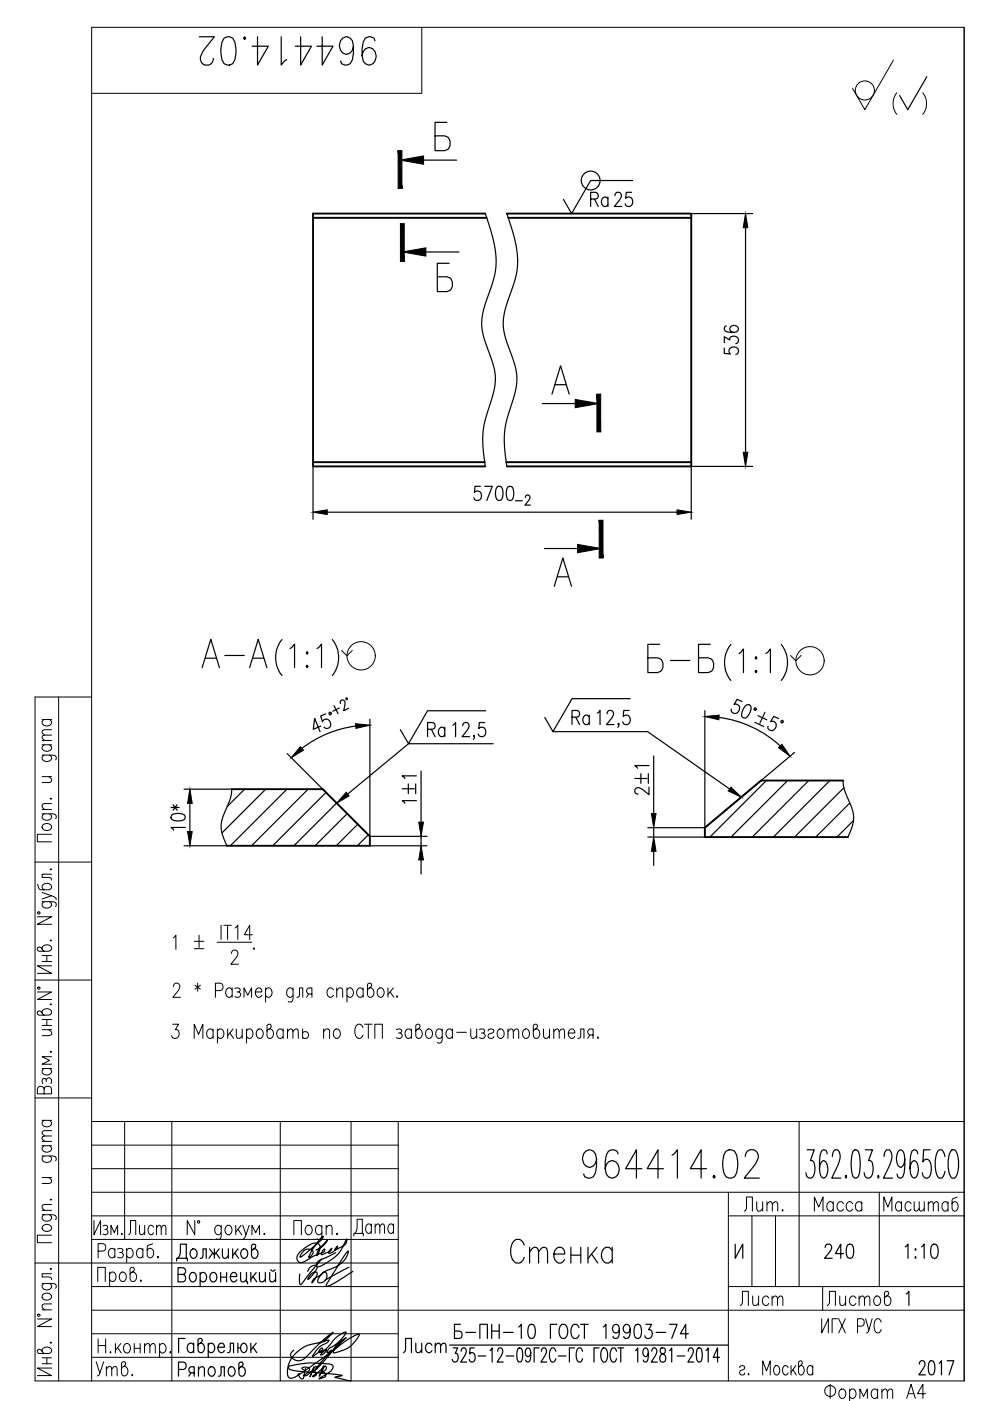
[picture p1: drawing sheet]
<svg xmlns="http://www.w3.org/2000/svg" width="210mm" height="297mm" viewBox="0 0 210 297" stroke-linecap="round" stroke-linejoin="round" font-family="sans-serif">
<defs><g id="words">
<g font-size="10.1">
<text x="40.9" y="15.2">964414.02</text>
<text x="41.6" y="142.9">А-А</text>
<text x="136.2" y="143.9">Б-Б</text>
<text x="122.4" y="251.2">964414.02</text>
</g>
<text font-size="9.3" x="106.9" y="269.2">Стенка</text>
<text font-size="8.4" x="188" y="25.4">( )</text>
<g font-size="7.1">
<text x="73.7" y="263.2">Дата</text>
<text x="173.6" y="298.1">Фоpмат А4</text>
</g>
<g font-size="6.6">
<text x="123.8" y="45.2">Ra</text>
<text x="119.9" y="154.9">Ra</text>
<text x="89.3" y="171.4" transform="rotate(-90 89.3 171.4)">1±1</text>
<text x="138.6" y="169.7" transform="rotate(-90 138.6 169.7)">2±1</text>
<text x="40.2" y="177.1" transform="rotate(-90 40.2 177.1)">10*</text>
<text x="26.1" y="263.2">Лист</text>
<text x="173.6" y="268.1">240</text>
<text x="95.2" y="285">Б-ПН-10 ГОСТ 19903-74</text>
<text x="193.7" y="292.8">2017</text>
</g>
<g font-size="6.2">
<text x="157.3" y="76.6" transform="rotate(-90 157.3 76.6)">536</text>
<text x="99.1" y="107.2">5700</text>
<text x="89.3" y="157.3">Ra</text>
<text x="35.6" y="202.5">1 %%P .</text>
<text x="156.6" y="257.9">Лит.</text>
<text x="171.4" y="257.9">Масса</text>
<text x="186.3" y="257.9">Масштаб</text>
<text x="155.6" y="278">Лист</text>
<text x="174.3" y="278">Листов</text>
<text x="84.3" y="287.9">Лист</text>
<text x="19" y="292.8">Утв.</text>
</g>
<text font-size="5.3" x="107.9" y="108.3">-2</text>
</g></defs>
<path d="M66.4 46.2h36.8M102.9 45.3h-36.5v53.6h36.5M107.5 45.3h39.1v53.6h-39.1M107.8 46.2h38.8M66.4 98h36.4M107.3 98h39.3M49.1 167.3h19.3l10 10v2h-30.3M178.8 165.5h-17.4l-12 10v2h30.4" fill="none" stroke="#000" stroke-width=".4"/>
<g fill="none" stroke="#000" stroke-width=".25">
<path d="M89.8 33.9h7M94.7 25.9h-2.5v6h2.1a1.63 1.63 0 0 0 1.2-1.5 1.63 1.63 0 0 0-1.2-1.6h-2.1M134.1 38.3h-8.9l-4 7-1.7-3M90.3 53.4h7M95.2 55.8h-2.5v6h2.1a1.63 1.63 0 0 0 1.2-1.5 1.63 1.63 0 0 0-1.2-1.6h-2.1M102.9 45.3a30.2 30.2 0 0 1 2.3 10.5l-.1 1.3a35.2 35.2 0 0 1-2.3 7.5 11.6 11.6 0 0 0 .5 9.1l.6 1.6a12.2 12.2 0 0 1 .1 10 24.4 24.4 0 0 0-1.6 6.3 29.9 29.9 0 0 0 .5 7.3M107.5 45.3a29.8 29.8 0 0 1 2.2 10.5v.9a24.9 24.9 0 0 1-2 7.1 11.9 11.9 0 0 0 .2 9.9l.6 1.6a12.2 12.2 0 0 1 .1 10 24.8 24.8 0 0 0-1.6 6.3 29.9 29.9 0 0 0 .5 7.3M133.9 40.8h-1.1l-.1 1.3a.88 .88 0 0 1 1.1-.2 .88 .88 0 0 1 .4 1 .82 .82 0 0 1-.7 .9 .82 .82 0 0 1-1-.6M146.6 45.3h13M158.1 48.3v47.6M66.4 98.9v11.2M115 85.6h7"/>
<path d="M117 83.6l1.9-6 1.8 6M117.7 81.6h2.3M159.6 98.9h-13v11.2M69.4 108.6h74.2M115.4 116.3h7M61.5 137.5l1-.9v4.9M65.1 138.2l.2 .3-.2 .2-.2-.2zM67.2 137.5l1-.9v4.9M70.5 135.6a6 6 0 0 1 0 7.6M117.5 124.3l1.8-6 1.9 6M118.2 122.3h2.3M156.7 138.6l.9-1v5"/>
<path d="M160.3 139.3l.2 .2-.2 .2-.2-.2zM162.4 138.6l.9-1v5M165.6 136.6a6 6 0 0 1 0 7.7M60.9 159.8l7.5 7.5M65.1 141.1l.2 .2-.2 .2-.2-.2zM68 154l-1.6 .6 .3-2.3 1.2 2.8M69 151.4l-1 .4 .4 1.2a.88 .88 0 0 1 .9-.5 .88 .88 0 0 1 .8 .8 .82 .82 0 0 1-.3 1 .82 .82 0 0 1-1.1-.2M69.9 151l.3 .2-.1 .3-.3-.1zM70.8 149.6l.9 1.7M71.9 150.1l-1.3 .7M72.2 149.2l.1-.7 .4-.1 .3 .2 .2 .8-.3 1.3 1-.5M73.4 148l.2 .1v.2l-.3-.1z"/>
<path d="M75.4 153.9a23.6 23.6 0 0 0-11.4 4.8M78.4 152.5v24.8h12.1M98.1 153.9l.2-.6 .7-.1a.93 .93 0 0 1 .1 1.6l-1.1 1.4h1.6M100.6 156l-.1 .2-.1-.2 .1-.1a.65 .65 0 0 1-.1 .9M102.8 153.2h-1.2l-.1 1.3a.87 .87 0 0 1 1.1-.2 .87 .87 0 0 1 .4 1 .82 .82 0 0 1-.7 .9 .82 .82 0 0 1-.9-.6M103 150.7h-12.3l-4.1 7-1.7-3M104.6 157.7h-18l-12.9 10.7M117.2 155.1h20.1l17.4 12.2M128.7 151.3l.2-.5 .7-.2a.93 .93 0 0 1 .1 1.6l-1.1 1.4h1.6M131.2 153.5l-.1 .1v-.3a.64 .64 0 0 1-.1 .9M133.4 150.6h-1.2l-.1 1.3a.87 .87 0 0 1 1.1-.2 .87 .87 0 0 1 .4 1.1 .82 .82 0 0 1-.6 .8 .82 .82 0 0 1-1-.5M133.6 148.1h-12.3l-4.1 7-1.7-3"/>
<path d="M149.4 150.7v24.8M152.4 152.1a23.6 23.6 0 0 1 13 6.1M157.3 148.7l-1-.4-.7 1.1a.88 .88 0 0 1 1.1 .3 .88 .88 0 0 1-.1 1.1 .82 .82 0 0 1-1 .5 .82 .82 0 0 1-.5-.9M158 149.7l.4-.3 .6 .1a1.46 1.46 0 0 1-.1 1.8l-.8 .9-.6-.1a1.46 1.46 0 0 1 .1-1.8zM160 150.1l.3 .1-.1 .4-.3-.2zM160.1 153.2l1.8 .8M160.3 142.1l.2 .3-.2 .2-.2-.2zM160.7 151.7l1.9 .9M162.2 151l-1.1 2.3M165.1 152.4l-1-.5-.7 1.1a.97 .97 0 0 1 1.2 1.1 .97 .97 0 0 1-1.5 .6l-.3-.2v-.5M165.7 152.7l.3 .2-.1 .3-.3-.1zM168.5 159.5l-19.1 16"/>
<path d="M39 167.3h10.1a9.6 9.6 0 0 1-1.3 4.5 6.6 6.6 0 0 0 0 6.8l.3 .7h-9.1M51.9 167.3l-3.7 3.7M56.3 167.3l-9.2 9.3M60.8 167.3l-12 12M65.3 167.3l-12 12M69.1 168l-11.3 11.3M71.4 170.3l-9.1 9M73.6 172.5l-6.8 6.8M75.9 174.7l-4.6 4.6M78.1 177l-2.3 2.3M78.4 179.3h12.1M89.3 163.5v10.8"/>
<path d="M89.3 177.3v2M137.4 177.5h12M137.4 175.5h12M138.6 160.3v12.2M138.6 175.5v2M162.5 165.5l-12 12M167 165.5l-12 12M171.5 165.5l-12 12M176 165.5l-12 12M178.8 165.5a9.6 9.6 0 0 0 1.3 4.5 6.7 6.7 0 0 1 0 6.7l-.3 .8M178.9 167l-10.4 10.5M180.2 170.3l-7.2 7.2"/>
<path d="M181 174l-3.6 3.5M89.3 182.3v3M138.6 180.5v3M171.1 243.8h1.5l-.8 2.3h.4a3.2 3.2 0 0 1 .2 3.4l-.4 .3h-.5l-.4-.3-.2-.9M175.4 244.6l-.2-.5-.4-.3h-.2l-.4 .3a10.6 10.6 0 0 0-.3 4.8l.3 .6 .5 .3a2.35 2.35 0 0 0 .7-2.9l-.3-.5-.5-.3-.4 .3-.3 .5-.2 .9M176.5 245.2a1.7 1.7 0 0 1 .5-1.4h.6a1.98 1.98 0 0 1 .4 2.3l-1.6 3.7h1.9M179.4 249.2l.1 .3-.1 .3-.2-.3zM180.9 244.1l.4-.3 .7 .3a8.9 8.9 0 0 1 0 5.4l-.4 .3-.7-.3a9.1 9.1 0 0 1 0-5.4zM183.5 243.8h1.5l-.8 2.3h.4a3.2 3.2 0 0 1 .1 3.4l-.4 .3h-.4l-.4-.3-.3-.9M186.2 249.2l.2 .3-.2 .3-.1-.3zM187.5 245.2a1.7 1.7 0 0 1 .5-1.4h.6a1.98 1.98 0 0 1 .4 2.3l-1.7 3.7h1.9M191.8 245.8l-.4 1.4-.5 .3a2.37 2.37 0 0 1-.7-2.9l.3-.5 .4-.3 .5 .3a8 8 0 0 1 0 5.4l-.7 .3-.4-.3-.1-.6"/>
<path d="M194.6 244.6l-.2-.5-.4-.3-.6 .3a10.6 10.6 0 0 0-.3 4.8l.3 .6 .5 .3a2.35 2.35 0 0 0 .7-2.9l-.3-.5-.5-.3-.4 .3-.3 .5-.2 .9M197.2 243.8h-1.4l-.1 2.6 .5-.6h.4a2.24 2.24 0 0 1 .9 2.3l-.4 1.4-.5 .3h-.4l-.4-.3-.3-.9M200.4 245.2l-.2-.6a.98 .98 0 0 0-1.1-.8 5.6 5.6 0 0 0 0 6 1.22 1.22 0 0 0 1.3-1.4M201.9 243.8a1.22 1.22 0 0 1 1.2 1.4 5.3 5.3 0 0 1-.7 4.6 1.22 1.22 0 0 1-1.2-1.4 5.3 5.3 0 0 1 .7-4.6zM37.4 267.4v-.6h2.3v.6M37.7 266.8a3.1 3.1 0 0 0 .5-3h1.3v3M37.8 270.2h1a.82 .82 0 0 1 .6 .8 .82 .82 0 0 1-.6 .8h-1v-3h1a.73 .73 0 0 1 .6 .7 .73 .73 0 0 1-.6 .7M40.5 269.9a.64 .64 0 0 1 1 .3 1.01 1.01 0 0 1-.8 1.6 1.19 1.19 0 0 1-.2-1.9zM40.6 264.9l.3-.1a1 1 0 0 1 .9 1 1 1 0 0 1-.9 1 1.18 1.18 0 0 1-.3-1.9zM42.4 270.2a.66 .66 0 0 1 .7-.4 .66 .66 0 0 1 .6 .4 1.01 1.01 0 0 1-.8 1.6l-.5-.4M42.4 269.8v3M42.5 266.8l.4-.2 .1-1.8h.7v2"/>
<path d="M44.4 264.8l1 1.3 1.1-1.3M44.8 269.9a.65 .65 0 0 1 1.1 .3 1.01 1.01 0 0 1-.8 1.6 1.19 1.19 0 0 1-.3-1.9zM45.1 265.6l-.8 1.2M45.4 264.8v2M45.8 265.6l.8 1.2M46.8 270.8h1.2M46.8 269.8v2M47.2 264.8l.1 1.8 .5 .2 .6-.6M48 269.8v2M48.4 264.8v2M48.8 270.6h1.4a.67 .67 0 0 0-.4-.8 .67 .67 0 0 0-.9 .4 1.01 1.01 0 0 0 .9 1.6l.4-.4M49.3 264.8v2"/>
<path d="M49.8 265.6l.8 1.2M50.5 264.8l-1.2 1.4M51 269.8l.1 1.8 .6 .2 .6-.6M51.4 264.9l.2-.1a1 1 0 0 1 .9 1 1 1 0 0 1-.9 1 1.18 1.18 0 0 1-.2-1.9zM52.3 269.8v2h.2v.4M53.2 269.8v2M53.6 270.6l.8 1.2M53.8 264.8a1 1 0 0 1 .9 1 1 1 0 0 1-.9 1l-.5-.6v-2.1l.4-.3h.3l.2 .4-.1 .3-.8 .7M54.3 269.8l-1.1 1.4M55 269.8l.1 1.8 .6 .2 .6-.6M56.3 269.8v2M57.2 269.8l.1 1.8 .6 .2 .5-.6"/>
<path d="M57.4 269.2a.5 .5 0 0 0 .5 .3 .5 .5 0 0 0 .4-.3M58.4 269.8v2M64.4 265.2a1.22 1.22 0 0 1 2 .3l-.2 .5a.69 .69 0 0 1-.7 .6 10.7 10.7 0 0 1 3-4.5l-.4 .9-3.6 3-.9 .6 .2-.7zM65.2 269.6a1.5 1.5 0 0 1 2-1.2 4.2 4.2 0 0 1-1.9 2.9 1.81 1.81 0 0 1 1.9-1.5 2.8 2.8 0 0 1-1.1 2.2l.5-.9 1.2-.7 1-.8a1.26 1.26 0 0 1 .5 1.4 1.26 1.26 0 0 1-1.1 .9 .56 .56 0 0 1-.8-.1 .56 .56 0 0 1 .1-.8l.8-1 .9-.6a6.6 6.6 0 0 0 4.5-3.4l.1-.8-1 1.3-3.4 5.5-.2 .4 .1 .3a11.2 11.2 0 0 0 4-2.2l1.5-.9M67 265a4.6 4.6 0 0 0 2.4-2l-.2 .2a5 5 0 0 0-2.1 3 2.42 2.42 0 0 0 .6-2.3 1.76 1.76 0 0 0-2.3 .2l-.7 .4a2.95 2.95 0 0 0-1.7 2.3 .94 .94 0 0 0 .5 .9 .94 .94 0 0 0 1-.2l2.1-1.2 1.9-.8 .3-.3v-.4l-.3 .2-.4 .7a.2 .2 0 0 0 .1 .3 .2 .2 0 0 0 .3 0l1.4-.6 .5-.7-.7 .7a.25 .25 0 0 0 .1 .4 .25 .25 0 0 0 .3-.1l1.1-.8 .3-.7-.5 .9 1.5-.8a1.37 1.37 0 0 0 1-1.6v.1a9 9 0 0 1-6.3 5.8l-.1-.3a1.73 1.73 0 0 1 1.6-1.5l2.5-1.2M68.3 266.9l-4.6 5.5-.2-.8 .1-1.5M74 268.7l-5.1 2.7M155.9 263.8v3l1.6-3v3M191.9 264.4l.6-.6v3M192.1 274.4l.6-.6v3M194.1 264.8l.1 .1-.1 .2-.1-.2zM194.1 266.5l.1 .1-.1 .2-.1-.2z"/>
<path d="M195.4 264.4l.5-.6v3M197.7 263.9l.5-.1a1.46 1.46 0 0 1 .7 1.7l-.3 1.1-.6 .2a1.44 1.44 0 0 1-.7-1.7zM37.8 290.4h1.1a.81 .81 0 0 0 .6-.8 .81 .81 0 0 0-.6-.8h-1.1v3M39.2 283.8h-1.3v3M40.5 291.1l-.5 .7M41.1 285.2a.67 .67 0 0 0-.7-.4 .67 .67 0 0 0-.6 .4 .91 .91 0 0 0 0 1.1 .91 .91 0 0 0 1 .3l.3-.3M41.1 284.8v2M41.2 291.1h-.7l-.3-.2a.67 .67 0 0 1 .3-1.1h.7v2M42.1 290.4l.6-.6 .5 .1 .1 1.9M42.1 289.8v2M42.4 284.8a1 1 0 0 1 1 1 1 1 0 0 1-1 1l-.4-.6v-2.1l.3-.3h.4l.2 .4-.1 .3-.8 .7M44.2 285.2a.66 .66 0 0 1 .6-.4 .66 .66 0 0 1 .6 .4 1.01 1.01 0 0 1-.8 1.6l-.4-.5"/>
<path d="M44.2 284.8v3M44.5 289.9l.2-.1a1 1 0 0 1 .9 1 1 1 0 0 1-.9 1 1.17 1.17 0 0 1-.2-1.9zM46.2 285.6h1.4a.67 .67 0 0 0-.4-.8 .67 .67 0 0 0-.9 .4 1.01 1.01 0 0 0 .8 1.6l.5-.5M46.3 291.8l.5-.2 .1-1.8h.7v2M48.3 286.8l.4-.2 .1-1.8h.7v2M48.7 289.9a.8 .8 0 0 1 .9 .1 .8 .8 0 0 1 .2 .9 .8 .8 0 0 1-.9 .9 1.18 1.18 0 0 1-.2-1.9zM50.4 285.8h.6a.86 .86 0 0 1 .8-1 1.08 1.08 0 0 1 .6 1.1 1.08 1.08 0 0 1-.8 .9 .97 .97 0 0 1-.6-1M50.4 284.8v2M51.1 289.8a1 1 0 0 1 .9 1 1 1 0 0 1-.9 1l-.4-.6v-2.1l.3-.3h.3l.3 .4-.2 .3-.7 .7M53.2 284.8v2M53.6 285.6l.8 1.2M54.3 284.8l-1.1 1.4"/>
<path d="M64.4 290.4l-.4-.2a.97 .97 0 0 1 1.6 .2l-.5 .7-.8 .5 .1 .1a2.35 2.35 0 0 0 2.1-1.6v-.2l-.8 2 .3-.7a2.16 2.16 0 0 1 1-1.5l.2 .1a.86 .86 0 0 1-.8 .9 .61 .61 0 0 1 .7 .6 .61 .61 0 0 1-.8 .6v-.1a6.8 6.8 0 0 0 2.4-2.2l-1.1 2.2 1.2-2a.31 .31 0 0 1 .4 0 .31 .31 0 0 1 0 .5l-.6 .4-.5 .1 .6 .2 .2 .2a.54 .54 0 0 1 .1 .6 .54 .54 0 0 1-.5 .3l-.9 .3 2.5-1.6 .4-.6a.67 .67 0 0 0 0-.8 .67 .67 0 0 0-.8-.2 19.3 19.3 0 0 0-8.5 .5 .51 .51 0 0 0 .6 .8l1.6 .3 9 .8 .1 .1-1.5 .3 3.4 .8M64.7 290.1l-.2 1.6a.54 .54 0 0 1-.4 .7l-.4-.2-.5-.7 .3-.3M67.9 284.7l1.8-.5-.3 .4a5.6 5.6 0 0 0-3.1 3l1.8-1.2a.27 .27 0 0 0 .4-.3 .27 .27 0 0 0-.4-.3l-.5 .9a.36 .36 0 0 0 .6-.1l1-.5a1.35 1.35 0 0 1-1.2 1.2l1.5-1.7a7.6 7.6 0 0 1 3.8-3.2l.1 .1a9 9 0 0 1-3.7 3.5l-.3 .8 .9-.5-2.6 2.9-.9 1.3 1.4-1.3 2-2.4a8.3 8.3 0 0 1 3.2-3.2l-.1 .1a11.1 11.1 0 0 0-2.7 3l.1 .1a6.1 6.1 0 0 0 5.4-3.9 10.3 10.3 0 0 0-4.1 2.4l-7.2 5.2-2.5 1.6a.9 .9 0 0 1-1 0 .9 .9 0 0 1-.4-1 6.8 6.8 0 0 1 6.6-6.4 5.9 5.9 0 0 0 3.1-2.3l-.1 .1a51.4 51.4 0 0 0-6.2 5.7 1.7 1.7 0 0 1-2.7-1.2l.7-.7M95.3 285.2h59.1M97.8 286.5l.1-.4a.62 .62 0 0 1 .9-.1 .62 .62 0 0 1 0 .9l-1.1 1.9h1.2M100.6 285.8h-.9l-.1 1.3a.58 .58 0 0 1 .6-.3 .58 .58 0 0 1 .5 .4 1.01 1.01 0 0 1-.8 1.6l-.2-.2-.2-.4M101.4 287.5h1.6M103.9 286.3l.4-.5v3M105.5 286.5l.1-.4 .3-.3h.3l.3 .3a1.36 1.36 0 0 1-.2 1.3l-.9 1.4h1.3M107.3 287.5h1.6M109.8 285.9l.5-.1a1.65 1.65 0 0 1 .5 1.7l-.2 1.1-.5 .2a1.6 1.6 0 0 1-.5-1.7zM112.5 286.8l-.1 .4-.4 .4a1.01 1.01 0 0 1-.6-.9 1.01 1.01 0 0 1 .6-.9l.3 .1a3.2 3.2 0 0 1 0 2.7l-.5 .2-.3-.2v-.3"/>
<path d="M114.3 285.8h-1v3M114.8 286.5l.1-.4a.62 .62 0 0 1 .9-.1 .62 .62 0 0 1 0 .9l-1.1 1.9h1.3M117.8 286.5a.64 .64 0 0 0-.6-.7 .64 .64 0 0 0-.6 .7v1.6a.63 .63 0 0 0 .3 .6 .63 .63 0 0 0 .7-.1l.2-.5M118.4 287.5h1.6M121.8 285.8h-1.1v3M123.5 286.5a.64 .64 0 0 0-.6-.7 .64 .64 0 0 0-.6 .7v1.6a.63 .63 0 0 0 .3 .6 .63 .63 0 0 0 .6-.1l.3-.5M127 285.8h-1.1v3M127.7 285.9l.2-.1a.89 .89 0 0 1 .9 1.1 2.06 2.06 0 0 1-.5 1.9 .71 .71 0 0 1-.8-.7l-.1-1.2zM130.7 286.5l-.1-.3a.63 .63 0 0 0-.7-.4 2.27 2.27 0 0 0 0 3 .71 .71 0 0 0 .8-.7M131.6 285.8v3M134.8 286.3l.4-.5v3M137.5 286.8l-.1 .4-.5 .4a1 1 0 0 1-.6-.9 1 1 0 0 1 .6-.9l.3 .1a3.1 3.1 0 0 1 0 2.7l-.5 .2-.2-.2-.1-.3"/>
<path d="M138.2 286.5l.1-.4a.62 .62 0 0 1 .9-.1 .62 .62 0 0 1 0 .9l-1.1 1.9h1.3M140.1 285.9a.76 .76 0 0 0 .5 1.2 .88 .88 0 0 1 .6 .9 .88 .88 0 0 1-.9 .8 1.01 1.01 0 0 1-.4-1.1 1.01 1.01 0 0 1 .9-.8 .62 .62 0 0 0 .2-.9 .62 .62 0 0 0-.9-.1zM142 286.3l.4-.5v3M143.6 287.5h1.6M145.9 286.5l.1-.4 .3-.3h.3l.3 .3a1.36 1.36 0 0 1-.2 1.3l-.9 1.4h1.3M147.9 285.9l.5-.1a1.65 1.65 0 0 1 .5 1.7l-.3 1.1-.4 .2a1.6 1.6 0 0 1-.6-1.7zM149.7 286.3l.5-.5v3M152.6 287.8h-1.4l.9-2v3"/>
<circle cx="125.2" cy="38.3" r="2"/>
</g>
<g fill="#000" stroke="#000" stroke-width=".21">
<path d="M84.8 33.9l5-.8v1.7zM85.3 53.4l5-.9v1.8zM158.1 45.3l.5 3h-1zM122 84.7l5 .9-5 .8zM157.6 95.9h1l-.5 3zM66.4 108.6l3-.5v1zM122.4 115.4l5 .9-5 .9zM143.6 108.1l3 .5-3 .5zM63.7 158.3l.6 .7-2.5 1.7zM75.4 153.4l3 .4-2.9 .6zM149.4 151.9l3.1-.3-.1 1zM165.1 158.5l.7-.7 1.7 2.5z"/>
<path d="M40.3 167.3l.5 3h-1zM73.4 168l.6 .8-2.6 1.5zM88.8 174.3h1l-.5 3zM138.1 172.5h1l-.5 3zM155 166.9l2.2 2.1-2.8-1.3zM89.3 179.3l.5 3h-1zM138.6 177.5l.5 3h-1z"/>
<path d="M84.4 31.9l.8 8v-8zM84.4 31.9l.8 8h-.8z"/>
<path d="M84.9 47.4l.8 8v-8zM84.9 47.4l.8 8h-.8z"/>
<path d="M126.6 83.6l.8 8v-8zM126.6 83.6l.8 8h-.8z"/>
<path d="M127 110.3l.8 8v-8zM127 110.3l.8 8h-.8z"/>
</g>
<g fill="none" stroke="#000" stroke-width=".21">
<path d="M89.4 5.8v14h-70M189.4 12.7l-6 10.5-2.6-4.4M204.4 5.8v287M72.4 137.9l1.2 1.2 1.1-1.2M167.6 139l1.1 1.1 1.2-1.1M8.9 157.9h2M8.9 157h2M8.9 152.5h2M9.4 157.9a.67 .67 0 0 0-.5 .6 .67 .67 0 0 0 .5 .7 1.01 1.01 0 0 0 1.5-.8l-.4-.5M9.4 152.5a.67 .67 0 0 0-.5 .7 .67 .67 0 0 0 .5 .6 1.01 1.01 0 0 0 1.5-.8l-.4-.5M10.9 155.9l-1.8 .1-.2 .4 .6 .6M10.9 154.7l-1.8 .1-.2 .5 .6 .6"/>
<path d="M12.4 147.8v145M19.4 147.8h-12v145h197M8.9 172.5l2.7 .2a.59 .59 0 0 1 .2 .9M8.9 160.1l2.7 .1a.59 .59 0 0 1 .2 .9M8.9 171.6h2M8.9 164.7h2M9.1 174.9a1.07 1.07 0 0 1 1.1-.3 1.07 1.07 0 0 1 .7 .9 1.06 1.06 0 0 1-1.1 .6 1.06 1.06 0 0 1-.9-.9zM9.4 172.5l-.2 .2a.59 .59 0 0 0-.1 .9 1.07 1.07 0 0 0 1.1 .3 1.07 1.07 0 0 0 .7-.9l-.4-.5M9.4 160.1l-.2 .1a.59 .59 0 0 0-.1 .9 1.07 1.07 0 0 0 1.1 .3 1.07 1.07 0 0 0 .7-.9l-.4-.4M10.4 164.7l.5 .5-.1 .6-1.9 .1M10.6 169.3h.3l-.1 .2zM10.9 176.9h-3v1.6h3"/>
<path d="M10.9 170.4l-1.8 .1-.2 .6 .6 .5M7.4 182.8h12M7.9 194.4h3l-3 1.6h3M7.9 187.5l.5 1 2 .2a.64 .64 0 0 0 .6-.6 .64 .64 0 0 0-.5-.7 .91 .91 0 0 0-1.1 0 .91 .91 0 0 0-.3 1l.3 .3M8 193.4h.4v.3h-.4zM8.9 191.2l2.7 .1 .3 .3-.1 .6M8.9 189.2l2 .7-2 .7M9.4 191.2l-.3 .2a.65 .65 0 0 0 .3 1 1.01 1.01 0 0 0 1.5-.8l-.4-.4M10.6 199.4l.2-.1 .1 .1-.1 .1zM10.6 184.3l.2-.1 .1 .1-.1 .1zM10.9 189.9l.9 .5 .1 .3M10.9 185.3h-2v.7l1.9 .1 .1 .5"/>
<path d="M7.4 207.8h12M7.9 210.3h3l-3 1.6h3M8 209.3h.4v.4h-.4zM8.9 201.2a1 1 0 0 1 1-.9 1 1 0 0 1 1 .9l-.5 .5h-2.2l-.3-.4v-.3l.5-.2 .2 .1 .8 .8M8.9 214.8a1 1 0 0 1 1-.9 1 1 0 0 1 1 .9l-.5 .4h-2.2l-.3-.3v-.3l.5-.3 .2 .1 .8 .8M8.9 202.6h2M8.9 203.9h2M8.9 218.3h2M8.9 216.2h2M8.9 217.4h2M9.9 202.6v1.3M9.9 216.2v1.2"/>
<path d="M10.4 218.3l.5 .6-.1 .6-1.9 .1M10.6 212.9h.3l-.1 .2zM10.9 204.8h-3l3 1.6h-3M36.6 217.2h1.3l-.7 1.1a.9 .9 0 0 1 .7 1.2 .9 .9 0 0 1-1.4 .4l-.1-.3M36.8 209.2l.2-.6 .7-.1a.93 .93 0 0 1 .1 1.5l-1.1 1.5h1.5M41.3 208.9l1.2 .8M41.9 208.5v1.7M42.5 208.9l-1.2 .8M45.2 218.6a.66 .66 0 0 0-.6-.5 .66 .66 0 0 0-.7 .5 .9 .9 0 0 0 0 1.1 .9 .9 0 0 0 1.1 .3l.2-.3M45.2 218.2v2M45.7 210h1a.81 .81 0 0 0 .6-.8 .81 .81 0 0 0-.6-.7h-1v3M46.1 218.6a.67 .67 0 0 1 .6-.5 .67 .67 0 0 1 .7 .5 1.01 1.01 0 0 1-.8 1.6l-.5-.5"/>
<path d="M46.1 218.2v3M48.3 218.2v2M48.7 219l.8 1.2M49.2 209.9l-.4-.4a1 1 0 0 0-1 1 1 1 0 0 0 1 1l.4-.5M49.2 209.5v2M49.4 218.2l-1.1 1.4M49.8 209.6a.71 .71 0 0 1 1.1 .3l-.1 .3-.6 .1M50.1 218.2l.1 1.8 .6 .2 .6-.6M50.6 210.3a.58 .58 0 0 1 .5 .6 .58 .58 0 0 1-.5 .6l-.8-.2M51.4 218.2v2M51.7 211.5v-2l.8 1.5 .8-1.5v2M52.3 218.6a.67 .67 0 0 1 .6-.5 .67 .67 0 0 1 .6 .5 1.01 1.01 0 0 1-.8 1.6l-.4-.5"/>
<path d="M52.3 218.2v3M54.1 210.3h1.4a.67 .67 0 0 0-.4-.8 .67 .67 0 0 0-.8 .4 1 1 0 0 0 .8 1.6l.4-.5M54.7 218.3a.64 .64 0 0 1 1 .3 1.01 1.01 0 0 1-.8 1.6 1.18 1.18 0 0 1-.2-1.9zM56.3 209.9l.2-.3a.8 .8 0 0 1 1 .1 .8 .8 0 0 1 .2 .9 .82 .82 0 0 1-.9 .9l-.5-.5M56.3 209.5v2.9M57.1 218.2a1 1 0 0 1 .9 1 1 1 0 0 1-.9 1l-.5-.6v-2.2l.4-.2h.3l.2 .4-.1 .3-.8 .7M60 218.6a.67 .67 0 0 0-.6-.5 .67 .67 0 0 0-.6 .5 .91 .91 0 0 0-.1 1.1 .91 .91 0 0 0 1.1 .3l.2-.3M60 218.2v2M61 218.7l.5-.5 .5 .1 .1 1.9M61 218.2v2M62.1 218.7l.6-.5 .4 .1 .1 1.9M62.1 209.9l-.4-.4a1 1 0 0 0-.9 1 1 1 0 0 0 .9 1l.4-.5"/>
<path d="M62.1 209.5l-.1 2.7-.3 .2-.6-.1M62.9 211.5l.5-.2 .1-1.8h.7v2M64.2 219a.73 .73 0 0 1 1.1 0 .73 .73 0 0 1-.4 1.2h-.4l-.3-.3M64.2 218.2v2M65.4 210.7l-.4 .8M66.1 210.7h-.7l-.2-.1a.67 .67 0 0 1 .2-1.1h.7v2M68.6 218.7l.6-.5 .6 .1 .1 1.9M68.6 218.2v2M70.7 209.9l-.4-.4a1 1 0 0 0-1 1 1 1 0 0 0 1 1l.4-.5M71 218.3a.64 .64 0 0 1 1 .3 1.01 1.01 0 0 1-.8 1.6 1.18 1.18 0 0 1-.2-1.9zM71.4 210l.6-.5 .5 .1 .2 1.9M71.4 209.5v2"/>
<path d="M73.6 209.9l.4-.4a1 1 0 0 1 1 1 1 1 0 0 1-1 1l-.4-.5M73.6 209.5v2.9M77 217.9a.8 .8 0 0 0-.8-.8 .8 .8 0 0 0-.8 .8 1.89 1.89 0 0 0 .5 2.3 .85 .85 0 0 0 1.1-.8M77 209.9l-.5-.4a1 1 0 0 0-.9 1 1 1 0 0 0 .9 1l.5-.5M77 209.5v2M77.3 217.2h1.6M78.1 217.2v3M78.4 209.5a1 1 0 0 1 .9 1 1 1 0 0 1-.9 1l-.5-.6v-2.2l.4-.2h.3l.2 .4-.1 .3-.8 .7M80.3 209.6a.8 .8 0 0 1 .9 .1 .8 .8 0 0 1 .2 .9 .82 .82 0 0 1-.9 .9 1.18 1.18 0 0 1-.2-1.9zM82.3 209.5v2M82.7 210.3l.8 1.2M83.4 209.5l-1.1 1.4"/>
<path d="M84 218.3a.73 .73 0 0 1 1.2 .3l-.4 .4h-.3M84.2 211.2l.1 .1-.1 .2-.1-.2zM84.8 219a.58 .58 0 0 1 .5 .6 .58 .58 0 0 1-.5 .6l-.8-.2M87.2 218.6a.67 .67 0 0 0-.6-.5 .67 .67 0 0 0-.6 .5 .91 .91 0 0 0-.1 1.1 .91 .91 0 0 0 1.1 .3l.2-.3M87.2 218.2v2M88.6 218.2a1 1 0 0 1 .9 1 1 1 0 0 1-.9 1l-.4-.6v-2.2l.3-.2h.3l.3 .4-.1 .3-.8 .7M90.6 218.3a.65 .65 0 0 1 1 .3 1.01 1.01 0 0 1-.8 1.6 1.19 1.19 0 0 1-.2-1.9zM93.8 218.6l-.2-.2a.59 .59 0 0 0-.9-.1 1.07 1.07 0 0 0-.3 1.1 1.07 1.07 0 0 0 .9 .8l.5-.5M93.8 218.2l-.2 2.7a.59 .59 0 0 1-.9 .1M95.9 218.6a.67 .67 0 0 0-.6-.5 .67 .67 0 0 0-.6 .5 1.01 1.01 0 0 0 .8 1.6l.4-.5M95.9 218.2v2M96.8 218.9h2.1"/>
<path d="M99.8 218.2l.1 1.8 .6 .2 .6-.6M101.1 218.2v2M101.6 218.3a.73 .73 0 0 1 1.2 .3l-.4 .4h-.3M102.4 219a.58 .58 0 0 1 .5 .6 .58 .58 0 0 1-.5 .6l-.8-.2M103.5 218.6a.66 .66 0 0 1 .6-.5 .66 .66 0 0 1 .6 .5l-.3 .4-.6 .2a.56 .56 0 0 0-.2 .8 .71 .71 0 0 0 1.1-.3M105.7 218.3a.65 .65 0 0 1 1.1 .3 1.01 1.01 0 0 1-.8 1.6 1.19 1.19 0 0 1-.3-1.9zM107.7 218.7l.6-.5 .4 .1 .1 1.9M107.7 218.2v2M108.8 218.7l.6-.5 .5 .1 .1 1.9M111.1 218.3a.64 .64 0 0 1 1.1 .3 1.01 1.01 0 0 1-.8 1.6 1.19 1.19 0 0 1-.3-1.9zM113.5 218.2a1 1 0 0 1 .9 1 1 1 0 0 1-.9 1l-.4-.6v-2.2l.3-.2h.3l.3 .4-.1 .3-.8 .7M115.2 218.2l.2 1.8 .5 .2 .6-.6"/>
<path d="M116.5 218.2v2M117.4 218.7l.6-.5 .4 .1 .2 1.9M117.4 218.2v2M118.6 218.7l.5-.5 .5 .1 .1 1.9M120.5 219h1.4a.67 .67 0 0 0-.5-.8 .67 .67 0 0 0-.8 .4 1.01 1.01 0 0 0 .8 1.6l.5-.5M125.1 219.4l-.5 .8M125.8 219.4l-1-.1a.67 .67 0 0 1 .3-1.1h.7v2M126.8 219.9l.1 .1-.1 .2zM7.4 232.8h12M8.9 237.5h2M8.9 226.5h2M9.4 237.5a.67 .67 0 0 0-.5 .7 .67 .67 0 0 0 .5 .6 1.01 1.01 0 0 0 1.5-.8l-.4-.5"/>
<path d="M9.4 230.9a.73 .73 0 0 0-.8-.6 .73 .73 0 0 0-.7 .6v1h3v-1a.82 .82 0 0 0-.8-.6 .82 .82 0 0 0-.7 .6v1M9.4 226.5a.67 .67 0 0 0-.5 .7 .67 .67 0 0 0 .5 .6 1.01 1.01 0 0 0 1.5-.8l-.4-.5M9.8 228.9a.59 .59 0 0 1 .6-.4 .59 .59 0 0 1 .5 .4l-.1 .9M9.8 229.3v-.4l-.4-.3a.73 .73 0 0 0-.3 1.2M10.6 223l.2-.1 .1 .1zM10.9 239.7l-1.8 .1-.2 .5 .6 .6M10.9 224h-2l1.6 .8-1.6 .8h2M19.4 237.8h185M26.4 237.8v25M36.4 237.8v55M41.2 220.2v-3l.9 2.1 .9-2.1v3M59.4 237.8v55"/>
<path d="M74.4 237.8v55M79.5 220.2v-3h1.6v3M84.4 237.8v55M122.6 220.2l.4-.2 .1-1.8h.7v2M169.4 237.8v35M8.9 257.5l2.7 .2 .3 .3-.1 .6M8.9 245.1l2.7 .1 .3 .3-.1 .6M8.9 256.6h2M8.9 249.7h2M8.9 242.9h2M8.9 242h2M9.1 259.9a1.06 1.06 0 0 1 1.1-.3 1.06 1.06 0 0 1 .7 .9 1.06 1.06 0 0 1-1.1 .6 1.06 1.06 0 0 1-.9-.9z"/>
<path d="M9.4 257.5l-.3 .3a.65 .65 0 0 0 .3 1 1.01 1.01 0 0 0 1.5-.8l-.4-.5M9.4 245.1l-.3 .2a.65 .65 0 0 0 .3 1 1.01 1.01 0 0 0 1.5-.8l-.4-.4M9.4 242.9a.66 .66 0 0 0-.5 .6 .66 .66 0 0 0 .5 .7 .9 .9 0 0 0 1.1 0 .9 .9 0 0 0 .3-1.1l-.3-.2M10.4 249.7l.5 .5-.1 .6-1.9 .1M10.6 254.3l.2-.1 .1 .1zM10.9 255.4l-1.8 .1-.2 .6 .6 .5M10.9 240.9l-1.8 .1-.2 .4 .6 .6M19.4 252.8h185M19.4 257.8h65M19.4 242.8h65M19.4 247.8h65M19.9 258.8v3l1.4-3v3"/>
<path d="M21.8 259.9a.6 .6 0 0 1 1 .3l-.3 .4h-.3M41.3 258.8v3l-1.6-3v3M41.9 258.9h.4v.4h-.4zM46.9 259.8l-.1 2.7a.59 .59 0 0 1-.9 .1M48 259.9a.64 .64 0 0 1 1.1 .3 1.01 1.01 0 0 1-.8 1.6 1.18 1.18 0 0 1-.3-1.9zM50 259.8v2M51.1 259.8l-1.1 1.4M51.5 259.8l.7 2 .6-2M65 259.9a.64 .64 0 0 1 1.1 .3 1.01 1.01 0 0 1-.8 1.6 1.18 1.18 0 0 1-.3-1.9zM68.2 259.8l-.1 2.7-.3 .3-.6-.2M69.2 259.8v2M154.4 257.8h50"/>
<path d="M154.4 252.8v40M159.4 257.8v15M164.4 257.8v15M186.4 252.8v20M7.4 267.8h77M7.9 279.7h3l-3 1.6h3M8 278.7h.4v.3h-.4zM8.9 272.1l2.7 .1a.59 .59 0 0 1 .2 .9M8.9 277.7h2M9.1 274.5a1.07 1.07 0 0 1 1.1-.3 1.07 1.07 0 0 1 .7 .9 1.06 1.06 0 0 1-1.1 .6 1.06 1.06 0 0 1-.9-1zM9.4 272.1l-.2 .1a.59 .59 0 0 0-.1 .9 1.07 1.07 0 0 0 1.1 .4 1.07 1.07 0 0 0 .7-.9l-.4-.5M10.6 269l.2-.1 .1 .1-.1 .1z"/>
<path d="M10.9 261.9h-3v1.6h3M10.9 276.5l-1.8 .1-.2 .5 .6 .6M10.9 270.1h-2v.6l1.9 .2 .1 .4M19.4 277.8h185M19.4 262.8h65M19.4 272.8h65M20.7 271.7v-3h1.6v3M20.8 265.3h1a.82 .82 0 0 0 .6-.8 .82 .82 0 0 0-.6-.8h-1v3M22.5 260.6a.61 .61 0 0 1 .4 .6 .61 .61 0 0 1-.4 .6l-.7-.2M23.2 270.1a.66 .66 0 0 1 .7-.4 .66 .66 0 0 1 .6 .4 1 1 0 0 1-.8 1.6l-.5-.4M23.2 269.7v3M23.5 261.8v-2l.7 1.6 .7-1.6v2"/>
<path d="M24.4 265.1a.67 .67 0 0 0-.7-.4 .67 .67 0 0 0-.6 .4 1.01 1.01 0 0 0 .8 1.6l.5-.4M24.4 264.7v2M24.9 264.8a.73 .73 0 0 1 1.2 .3l-.4 .4h-.3M25.6 269.9l.3-.2a1 1 0 0 1 .9 1 1 1 0 0 1-.9 1 1.18 1.18 0 0 1-.3-1.8zM25.7 265.5a.58 .58 0 0 1 .5 .6 .58 .58 0 0 1-.5 .6l-.8-.2M26.9 265.1a.67 .67 0 0 1 .6-.4 .67 .67 0 0 1 .6 .4 1.01 1.01 0 0 1-.8 1.6l-.4-.4M26.9 264.7v3M28 269.7a1 1 0 0 1 1 1 1 1 0 0 1-1 1l-.4-.6v-2.1l.3-.3h.4l.2 .4-.1 .3-.8 .7M29.9 271.4l.1 .2-.1 .1-.2-.1zM30.3 265.1a.66 .66 0 0 0-.6-.4 .66 .66 0 0 0-.7 .4 .9 .9 0 0 0 0 1.1 .9 .9 0 0 0 1.1 .3l.2-.2M30.3 264.7v2M32.4 263.7l-1.1 .4-.1 2a.64 .64 0 0 0 .6 .6 .64 .64 0 0 0 .7-.4 .91 .91 0 0 0 0-1.2 .91 .91 0 0 0-1.1-.3l-.2 .3"/>
<path d="M33.5 266.4v.3l-.1-.2zM46.9 260.2l-.1-.1a.59 .59 0 0 0-.9-.2 1.07 1.07 0 0 0-.3 1.1 1.07 1.07 0 0 0 .8 .8l.5-.4M50.4 260.6l.8 1.2M52.2 261.8l-.3 .6-.5 .4M53.4 261.8v-2l.8 1.6 .8-1.6v2M56 261.5l.2 .1-.2 .2zM62.3 261.8v-3h1.6v3M68.2 260.2l-.2-.3a.65 .65 0 0 0-1 .3 1.01 1.01 0 0 0 .8 1.6l.4-.4M69.2 260.4l.5-.6 .6 .1 .1 1.9M154.4 272.8h50M174.2 279.6v3l1.4-3v3M177.6 279.6h-1.2v3"/>
<path d="M177.8 279.6l1.4 3M179.2 279.6l-1.4 3M183.5 279.6l.7 2.4M184.9 279.6l-.8 2.7-.4 .3M8.9 286.5a1 1 0 0 1 1-.9 1 1 0 0 1 1 .9l-.5 .5h-2.2l-.3-.4v-.3l.5-.2 .2 .1 .8 .8M8.9 287.9h2M8.9 289.1h2M9.9 287.9v1.2M10.6 284.7h.3l-.1 .1zM10.9 290.1h-3l3 1.6h-3M19.4 292.8v-287h185v287M19.4 282.8h65"/>
<path d="M19.4 287.8h65M20.8 283.9v3M20.8 285.3h1.6M22.4 283.9v3M24.5 284.9v2M25.6 284.9l-1.1 1.4M26.5 285a.8 .8 0 0 1 .9 .1 .8 .8 0 0 1 .3 .9 .8 .8 0 0 1-.9 .9 1.18 1.18 0 0 1-.3-1.9zM28.5 284.9v2M29.7 284.9v2M30.6 285.4l.6-.5 .5 .1 .1 1.9M30.6 284.9v2M31.8 285.4l.6-.5 .4 .1 .1 1.9"/>
<path d="M33.8 285.3l.5-.4a1 1 0 0 1 .9 1 1 1 0 0 1-.9 1l-.5-.5M33.8 284.9v3M36.1 286.6l.1 .1-.1 .2-.1-.2zM156.8 290a.56 .56 0 0 1 .6-.5 .56 .56 0 0 1 .5 .5l-.3 .4-.5 .1a.58 .58 0 0 0-.2 .9 .6 .6 0 0 0 1-.3M158.7 291.2v.3zM161.7 291.5v-3l.8 2.2 .8-2.2v3M164.3 289.7l.5-.2a1.23 1.23 0 0 1 0 2h-.3a1.28 1.28 0 0 1-.2-1.8zM167.1 290l-.4-.5h-.3a1.23 1.23 0 0 0 0 2h.3l.4-.4M167.7 289.5v2M168.1 290.4l.7 1.1M168.7 289.5l-1 1.5M169.7 289.5h.3a1.22 1.22 0 0 1 0 2 .59 .59 0 0 1-.7-.5v-2.2l.3-.3 .4 .2a.73 .73 0 0 1-.5 1l-.2 .3"/>
<path d="M172.3 290l-.4-.5h-.3a1.22 1.22 0 0 0 0 2h.3l.4-.4M172.3 289.5v2M181.8 281.2h.9a.84 .84 0 0 0 .6-.8 .84 .84 0 0 0-.6-.8h-.9v3M186.8 280.3a.7 .7 0 0 0-.7-.7 .7 .7 0 0 0-.7 .7 2.04 2.04 0 0 0 .5 2.3 .76 .76 0 0 0 .9-.7"/>
<circle cx="183.4" cy="19.2" r="2.03"/>
<circle cx="76.6" cy="139" r="3"/>
<circle cx="171.7" cy="140.1" r="3"/>
</g>
<use href="#words"/>
</svg>
